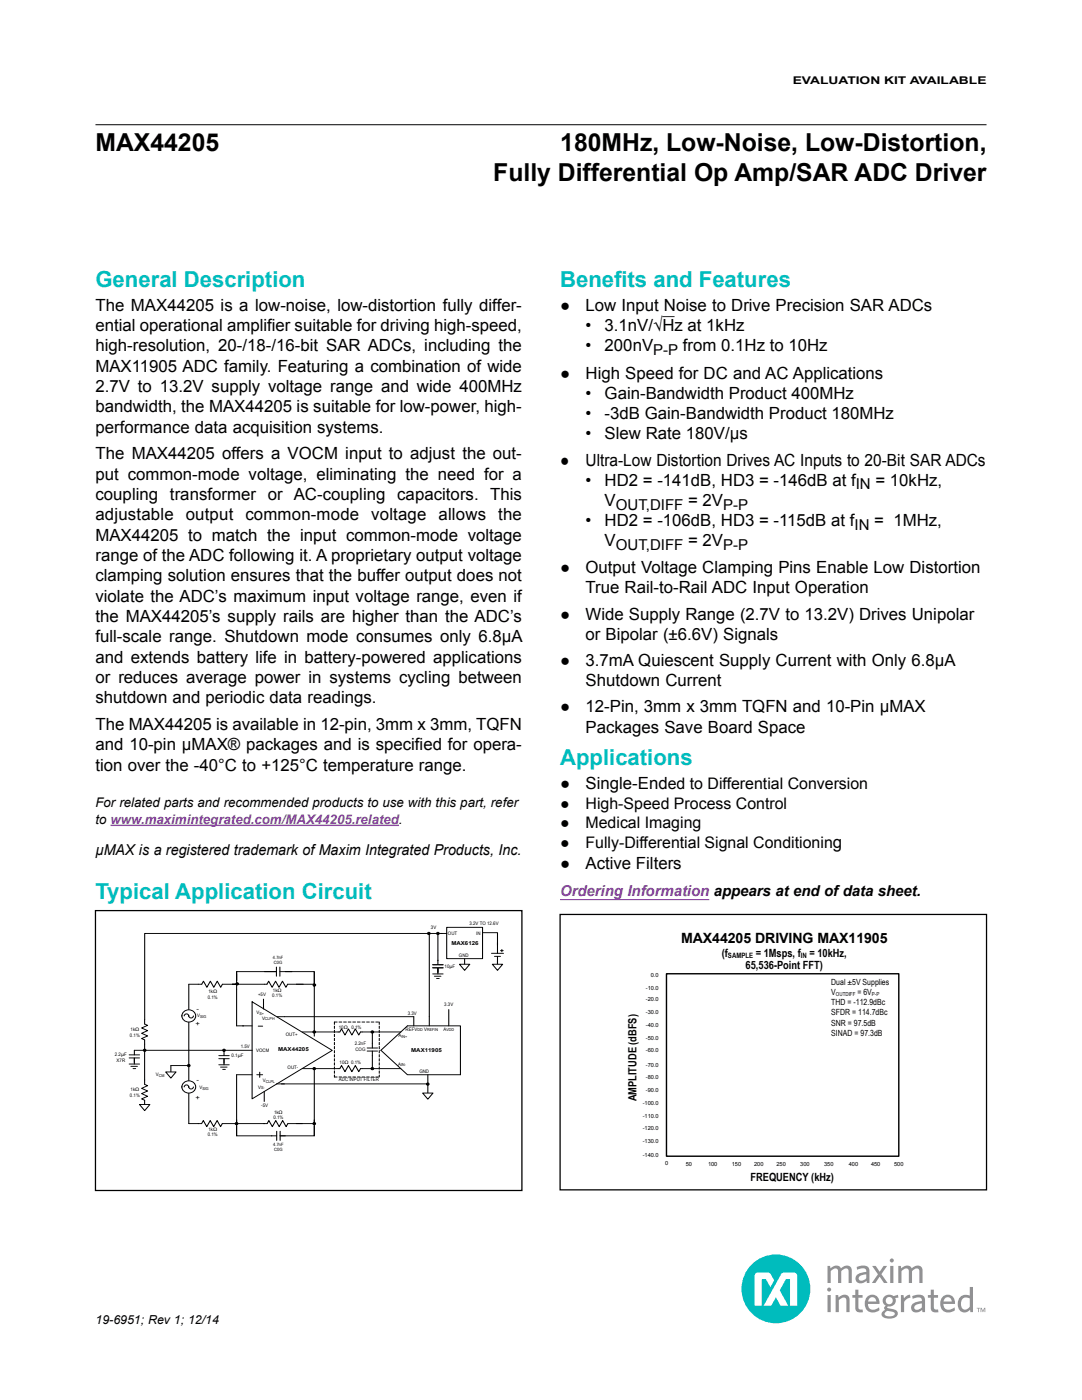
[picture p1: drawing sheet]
<svg xmlns="http://www.w3.org/2000/svg" width="216mm" height="279mm" viewBox="0 0 216 279" stroke-linecap="round" stroke-linejoin="round" font-family="sans-serif">
<defs><g id="words">
<g font-size="4.9">
<text x="19" y="30.2">MAX44205</text>
<text x="111.8" y="30.2">180MHz, Low-Noise, Low-Distortion,</text>
<text x="98.4" y="36.1">Fully Differential Op Amp/SAR ADC Driver</text>
</g>
<g font-size="4.4" fill="#00bcbd">
<text x="19" y="57.2">General Description</text>
<text x="111.8" y="57.2">Benef</text>
<text x="122.5" y="57.2">its and Features</text>
<text x="111.8" y="152.7">Applications</text>
<text x="19" y="179.3">Typical Application Circuit</text>
</g>
<g font-size="3.4">
<text x="19" y="62">The MAX44205 is a low-noise, low-distortion fully differ-</text>
<text x="111.8" y="62">●</text>
<text x="116.8" y="62">Low Input Noise to Drive Precision SAR ADCs</text>
<text x="19" y="66.1">ential operational amplifier suitable for driving high-speed,</text>
<text x="19" y="70.1">high-resolution, 20-/18-/16-bit SAR ADCs, including the</text>
<text x="116.8" y="66.1">•</text>
<text x="116.8" y="70.1">•</text>
<text x="120.6" y="66.1">3.1nV/√Hz at 1kHz</text>
<text x="120.6" y="70.1">200nVP-P from 0.1Hz to 10Hz</text>
<text x="19" y="74.2">MAX11905 ADC family. Featuring a combination of wide</text>
<text x="111.8" y="75.6">●</text>
<text x="116.8" y="75.6">High Speed for DC and AC Applications</text>
<text x="19" y="78.2">2.7V to 13.2V supply voltage range and wide 400MHz</text>
<text x="19" y="82.3">bandwidth, the MAX44205 is suitable for low-power, high-</text>
<text x="116.8" y="79.7">•</text>
<text x="116.8" y="83.6">•</text>
<text x="120.6" y="79.7">Gain-Bandwidth Product 400MHz</text>
<text x="120.6" y="83.6">-3dB Gain-Bandwidth Product 180MHz</text>
<text x="19" y="86.3">performance data acquisition systems.</text>
<text x="116.8" y="87.6">•</text>
<text x="120.6" y="87.6">Slew Rate 180V/µs</text>
<text x="19" y="91.7">The MAX44205 offers a VOCM input to adjust the out-</text>
<text x="19" y="95.7">put common-mode voltage, eliminating the need for a</text>
<text x="111.8" y="92.9">●</text>
<text x="116.8" y="92.9">Ultra-Low Distortion Drives AC Inputs to 20-Bit SAR ADCs</text>
<text x="19" y="99.8">coupling transformer or AC-coupling capacitors. This</text>
<text x="116.8" y="97">•</text>
<text x="120.6" y="97">HD2 = -141dB, HD3 = -146dB at fIN = 10kHz,</text>
<text x="120.6" y="101">VOUT,DIFF = 2VP-P</text>
<text x="19" y="103.8">adjustable</text>
<text x="19" y="107.9">MAX44205 to match the input common-mode voltage</text>
<text x="37.1" y="103.8">output</text>
<text x="49" y="103.8">common-mode</text>
<text x="74.1" y="103.8">voltage</text>
<text x="87.5" y="103.8">allows</text>
<text x="99.4" y="103.8">the</text>
<text x="116.8" y="105">•</text>
<text x="120.6" y="105">HD2 = -106dB, HD3 = -115dB at fIN = 1MHz,</text>
<text x="19" y="112">range of the ADC following it. A proprietary output voltage</text>
<text x="120.6" y="109">VOUT,DIFF = 2VP-P</text>
<text x="19" y="116">clamping solution ensures that the buffer output does not</text>
<text x="111.8" y="114.4">●</text>
<text x="116.8" y="114.4">Output Voltage Clamping Pins Enable Low Distortion</text>
<text x="116.8" y="118.4">True Rail-to-Rail ADC Input Operation</text>
<text x="19" y="120.1">violate the ADC’s maximum input voltage range, even if</text>
<text x="19" y="124.1">the MAX44205’s supply rails are higher than the ADC’s</text>
<text x="111.8" y="123.7">●</text>
<text x="116.8" y="123.7">Wide Supply Range (2.7V to 13.2V) Drives Unipolar</text>
<text x="19" y="128.2">full-scale range. Shutdown mode consumes only 6.8µA</text>
<text x="116.8" y="127.8">or Bipolar (±6.6V) Signals</text>
<text x="19" y="132.2">and extends battery life in battery-powered applications</text>
<text x="19" y="136.3">or reduces average power in systems cycling between</text>
<text x="111.8" y="132.9">●</text>
<text x="116.8" y="132.9">3.7mA Quiescent Supply Current with Only 6.8µA</text>
<text x="116.8" y="136.8">Shutdown Current</text>
<text x="19" y="140.4">shutdown and periodic data readings.</text>
<text x="111.8" y="142.2">●</text>
<text x="116.8" y="142.2">12-Pin, 3mm x 3mm TQFN and 10-Pin μMAX</text>
<text x="19" y="145.7">The MAX44205 is available in 12-pin, 3mm x 3mm, TQFN</text>
<text x="19" y="149.7">and 10-pin μMAX® packages and is specified for opera-</text>
<text x="116.8" y="146.2">Packages Save Board Space</text>
<text x="19" y="153.8">tion over the -40°C to +125°C temperature range.</text>
<text x="111.8" y="157.5">●</text>
<text x="116.8" y="157.5">Single-Ended to Differential Conversion</text>
<text x="111.8" y="173.4">●</text>
<text x="116.8" y="173.4">Active Filters</text>
</g>
<g font-size="3.2">
<text x="111.8" y="161.4">●</text>
<text x="116.8" y="161.4">High-Speed Process Control</text>
<text x="111.8" y="165.2">●</text>
<text x="116.8" y="165.2">Medical Imaging</text>
<text x="111.8" y="169.3">●</text>
<text x="116.8" y="169.3">Fully-Differential Signal Conditioning</text>
</g>
<text font-size="3" x="19" y="170.6">µMAX is a registered trademark of Maxim Integrated Products, Inc.</text>
<text font-size="3" fill="#853d9c" x="111.8" y="178.8">Ordering Information appears at end of data sheet.</text>
<text font-size="2.8" x="135.9" y="188.3">MAX44205 DRIVING MAX11905</text>
<g font-size="2.6">
<text x="19" y="161.1">For related parts and recommended products to use with this part, refer</text>
<text x="19" y="164.4">to www.maximintegrated.com/MAX44205.related.</text>
</g>
<text font-size="2.5" x="19" y="264.2">19-6951; Rev 1; 12/14</text>
<g font-size="2.3">
<text x="144" y="190.9">(f</text>
<text x="150.8" y="190.9">= 1Msps, f</text>
<text x="161.5" y="190.9">= 10kHz,</text>
<text x="148.8" y="193.4">65,536-Point FFT)</text>
<text x="127" y="219.8" transform="rotate(-90 127 219.8)">AMPLITUDE (dBFS)</text>
<text x="149.8" y="235.8">FREQUENCY (kHz)</text>
</g>
<text font-size="2.1" x="158.2" y="16.8">EVALUATION KIT AVAILABLE</text>
<g font-size="1.7">
<text x="165.9" y="196.5">Dual ±5V Supplies</text>
<text x="165.9" y="200.6">THD = -112.9dBc</text>
<text x="165.9" y="202.6">SFDR = 114.7dBc</text>
<text x="165.9" y="198.6">V</text>
<text x="171.1" y="198.6">= 6V</text>
<text x="165.9" y="204.7">SNR = 97.5dB</text>
<text x="165.9" y="206.7">SINAD = 97.3dB</text>
</g>
<g font-size="1.5">
<text x="145.3" y="191.1">SAMPLE</text>
<text x="159.8" y="191.1">IN</text>
</g>
<g font-size="1.4">
<text x="39.2" y="201.7">-</text>
<text x="39" y="204.7">+</text>
<text x="39.2" y="215.8">-</text>
<text x="39" y="219.5">+</text>
</g>
<g font-size="1.1">
<text x="90.1" y="188.7">MAX6126</text>
<text x="128.9" y="197.5">-10.0</text>
<text x="129.8" y="194.9">0.0</text>
<text x="128.9" y="199.9">-20.0</text>
<text x="128.9" y="202.4">-30.0</text>
<text x="166.8" y="198.7">OUTDIFF</text>
<text x="174" y="198.7">P-P</text>
<text x="55.5" y="209.8">MAX44205</text>
<text x="128.9" y="204.9">-40.0</text>
<text x="128.9" y="207.5">-50.0</text>
<text x="82" y="210">MAX11905</text>
<text x="128.9" y="210">-60.0</text>
<text x="128.9" y="212.9">-70.0</text>
<text x="128.9" y="215.4">-80.0</text>
<text x="128.2" y="220.5">-100.0</text>
<text x="128.9" y="218">-90.0</text>
<text x="128.2" y="223">-110.0</text>
<text x="128.2" y="225.6">-120.0</text>
<text x="128.2" y="228.1">-130.0</text>
<text x="128.2" y="230.8">-140.0</text>
<text x="132.7" y="232.6">0</text>
<text x="136.8" y="232.7">50</text>
<text x="141.3" y="232.7">100</text>
<text x="146" y="232.7">150</text>
<text x="150.5" y="232.7">200</text>
<text x="154.9" y="232.7">250</text>
<text x="159.7" y="232.7">300</text>
<text x="164.4" y="232.7">350</text>
<text x="169.4" y="232.7">400</text>
<text x="173.8" y="232.7">450</text>
<text x="178.4" y="232.7">500</text>
</g>
<g font-size=".9">
<text x="86" y="185.5">3V</text>
<text x="93.7" y="184.5">3.2V TO 12.6V</text>
<text x="54.5" y="191.3">4.7nF</text>
<text x="89.4" y="186.7">OUT</text>
<text x="91.6" y="191">GND</text>
<text x="95" y="186.5">IN</text>
<text x="54.5" y="197.9">1kΩ</text>
<text x="54.7" y="192.4">C0G</text>
<text x="88.7" y="193.2">10µF</text>
<text x="39.3" y="203">V</text>
<text x="41.5" y="199.3">0.1%</text>
<text x="41.6" y="198.2">1kΩ</text>
<text x="51.2" y="202.4">V</text>
<text x="51.5" y="198.9">+5V</text>
<text x="52.3" y="203.5">V</text>
<text x="54.3" y="199">0.1%</text>
<text x="81.4" y="202.5">3.3V</text>
<text x="88.6" y="200.8">3.3V</text>
<text x="25.9" y="207">0.1%</text>
<text x="26.1" y="205.8">1kΩ</text>
<text x="48" y="209.2">1.5V</text>
<text x="51.1" y="209.9">VOCM</text>
<text x="57" y="206.7">OUT+</text>
<text x="67.6" y="205.3">10Ω</text>
<text x="70.1" y="205.3">0.1%</text>
<text x="70.8" y="208.6">2.2nF</text>
<text x="70.9" y="209.8">COG</text>
<text x="79.5" y="207">A</text>
<text x="80.9" y="205.7">REFV</text>
<text x="84.6" y="205.7">V</text>
<text x="88.5" y="205.7">A</text>
<text x="22.9" y="210.8">2.2µF</text>
<text x="23.3" y="211.9">X7R</text>
<text x="31.1" y="214.8">V</text>
<text x="46.2" y="211">0.1µF</text>
<text x="52.5" y="216">V</text>
<text x="57.4" y="213.3">OUT-</text>
<text x="67.6" y="215.8">ADC INPUT FILTER</text>
<text x="67.8" y="212.3">10Ω 0.1%</text>
<text x="79.5" y="212.7">A</text>
<text x="83.7" y="214.2">GND</text>
<text x="25.9" y="218.8">0.1%</text>
<text x="26.1" y="217.7">1kΩ</text>
<text x="39.8" y="217.4">V</text>
<text x="51.5" y="217.3">V</text>
<text x="52.1" y="220.9">-5V</text>
<text x="41.5" y="226.8">0.1%</text>
<text x="41.6" y="225.6">1kΩ</text>
<text x="54.5" y="223.4">0.1%</text>
<text x="54.7" y="222.3">1kΩ</text>
<text x="54.5" y="228.7">4.7nF</text>
<text x="54.7" y="229.7">C0G</text>
</g>
<g font-size=".8">
<text x="39.9" y="203.1">SIG</text>
<text x="51.8" y="202.5">S+</text>
<text x="52.9" y="203.6">CLPH</text>
<text x="80.1" y="207.1">IN+</text>
<text x="83.3" y="205.8">DD</text>
<text x="85.2" y="205.8">REFIN</text>
<text x="89.1" y="205.8">VDD</text>
<text x="31.7" y="214.9">CM</text>
<text x="80" y="212.8">IN-</text>
<text x="40.4" y="217.4">SIG</text>
<text x="52.1" y="217.4">S-</text>
<text x="53" y="216.1">CLPL</text>
</g>
</g></defs>
<path d="M111.8 179.5h29.7" fill="none" stroke="#853d9c" stroke-width=".2"/>
<path d="M22.1 164.7h57.5" fill="none" stroke="#853d9c" stroke-width=".28"/>
<path d="M87.4 192.5v.6M74.3 209.2v.6M55.2 226.7h.7" fill="none" stroke="#fff" stroke-width=".2"/>
<g fill="none" stroke="#000" stroke-width=".2">
<path d="M39.6 196.4h-1.9v5.4M47.1 196.4h-.7h6.4M47.2 194.4v10.3h3.1M50.3 199.9l16 9.7-16 9.7zM52.6 199.4v2M55.2 193.9h-8v1.8M56.9 193.9h5.8v3M59.1 196.4h3.6v10.4M85.7 186.3h-56.8v17.2M86.3 192.5h2.1M86.3 193.1h2.1M87.3 186.3h1.8"/>
<path d="M87.4 191.7v-5.4h-1.7v18.4M87.4 193.1v1M89.1 185.1h7.2v6.2h-7.2zM92.7 191.4v1.2M96.3 186.1h3v2.5M98.1 190.3h2.4M98.7 190.9h1.2M99.3 188.1v2.2M99.3 190.9v2.1M99.9 189.7h.5M100.1 189.5v.4M26.8 209.6h23.5"/>
<path d="M28.9 203.5v.9l.6 .2-1.2 .6 1.2 .5-1.2 .5 1.2 .5-1.2 .6 .6 .2v8.9l.6 .3-1.2 .5 1.2 .5-1.2 .6 1.2 .5-1.2 .5 .6 .3v.8M37.7 212.7h-3.6v1.2M37.7 218v6.2h1.9M37.7 203.4v12.4M50.3 214.5h-3.1v9.7h5.6M51.2 214.5h1.2M51.5 204.8h.9M51.8 214v1M52.7 217.8v2M55.2 216.3h30.2M55.3 202.9h27.3M60.3 206h7.5l.3-.7 .7 1.3 .7-1.3 .7 1.3 .7-1.3 .7 1.3 .3-.6h8.1"/>
<path d="M60.3 213.3h7.5l.3-.6 .7 1.2 .7-1.2 .7 1.2 .7-1.2 .7 1.2 .3-.6h8.1M62.7 213.3v10.9h-3.6M73.3 209.2h2M73.3 209.8h2M74.3 206v3.2M74.3 209.8v3.5M76 209.6l5.3-4.9h10.6v9.8h-10.6zM85.4 214.5v3.6M89.5 201.5v3.2M47.2 223.5v3.2h7.1M54.2 226.7h1M55.2 225.8v1.8"/>
<path d="M55.9 225.8v1.8M55.9 226.7h1M62.7 223.5v3.2h-6.8"/>
</g>
<path d="M36.6 216.2a1.32 1.32 0 0 1 1.8-.3 1.32 1.32 0 0 1 .4 1.7 1.32 1.32 0 0 1-1.8 .4 1.32 1.32 0 0 1-.4-1.8z" fill-rule="evenodd" fill="#fff"/>
<path d="M36.6 216.2a1.32 1.32 0 0 1 1.8-.3 1.32 1.32 0 0 1 .4 1.7 1.32 1.32 0 0 1-1.8 .4 1.32 1.32 0 0 1-.4-1.8zM36.8 216.9a.5 .5 0 0 1 .5-.4 .5 .5 0 0 1 .4 .6 .47 .47 0 0 0 .5 .2 .47 .47 0 0 0 .4-.4" fill="none" stroke="#000" stroke-width=".2"/>
<path d="M36.6 202a1.32 1.32 0 0 1 1.8-.3 1.32 1.32 0 0 1 .4 1.8 1.32 1.32 0 0 1-1.8 .3 1.32 1.32 0 0 1-.4-1.8z" fill-rule="evenodd" fill="#fff"/>
<path d="M36.6 202a1.32 1.32 0 0 1 1.8-.3 1.32 1.32 0 0 1 .4 1.8 1.32 1.32 0 0 1-1.8 .3 1.32 1.32 0 0 1-.4-1.8zM36.8 202.8a.5 .5 0 0 1 .5-.4 .5 .5 0 0 1 .4 .6 .47 .47 0 0 0 .5 .1 .47 .47 0 0 0 .4-.3" fill="none" stroke="#000" stroke-width=".2"/>
<path d="M27.8 220.4h2.1l-1 1.2z" fill="#fff"/>
<path d="M27.8 220.4h2.1l-1 1.2z" fill="none" stroke="#000" stroke-width=".2"/>
<path d="M33.1 213.9h2l-1 1.3z" fill="#fff"/>
<g fill="none" stroke="#000" stroke-width=".2">
<path d="M39.6 196.4h.7l.3-.6 .7 1.2 .7-1.2 .7 1.2 .7-1.2 .6 1.2 .4-.6h2.9M60.5 196.4h-3.1l-.3 .6-.7-1.2-.7 1.2-.7-1.2-.7 1.2-.7-1.2-.3 .6h-.5M33.1 213.9h2l-1 1.3zM43.7 212.5h2M43.7 210.7h2M43.7 211.3h2M44 213h1.3M44.4 213.4h.6M44.7 209.8v.9M44.7 211.3v1.2M39.5 224.2h.7l.4-.6 .7 1.3 .6-1.3 .7 1.3 .7-1.3 .7 1.3 .4-.7h2.9M52.6 224.2h.7l.3-.6 .7 1.3 .7-1.3 .7 1.3 .7-1.3 .7 1.3 .3-.7h2.9"/>
<circle cx="62.7" cy="196.6" r=".24"/>
</g>
<path d="M44.7 210.7v.6" fill="none" stroke="#fff" stroke-width=".2"/>
<circle cx="62.7" cy="196.6" r=".24" fill="#000"/>
<path d="M84.3 218.1h2.1l-1 1.3z" fill="#fff"/>
<path d="M84.3 218.1h2.1l-1 1.3z" fill="none" stroke="#000" stroke-width=".2"/>
<path d="M91.7 192.4h2l-1 1.3z" fill="#fff"/>
<path d="M86.3 194.4h2.1M86.3 192.5h2.1M86.3 193.1h2.1M86.7 194.8h1.3M87.1 195.3h.5M87.4 191.6v.9M87.4 193.1v1.3M91.7 192.4h2l-1 1.3z" fill="none" stroke="#000" stroke-width=".2"/>
<path d="M87.4 192.5v.6" fill="none" stroke="#fff" stroke-width=".2"/>
<path d="M98.2 192.4h2.1l-1 1.3z" fill="#fff"/>
<g fill="none" stroke="#000" stroke-width=".2">
<path d="M47.2 193.9v1.1M52.7 193.9h2.5M55.2 193v1.8M55.8 193v1.8M55.8 193.9h2.5M62.7 193.9v2.5M98.2 192.4h2.1l-1 1.3zM25.8 212.4h2M25.8 210.5h2M25.8 211.1h2M26.1 212.8h1.3M26.6 213.3h.5"/>
<path d="M26.8 209.6v.9M26.8 211.1v1.3M82.6 202.9v1.8M47.2 224.7v2M62.7 224.7v2"/>
<circle cx="47.3" cy="196.4" r=".24"/>
<circle cx="85.6" cy="186.3" r=".24"/>
<circle cx="87.4" cy="186.3" r=".24"/>
<circle cx="28.9" cy="209.6" r=".24"/>
<circle cx="37.7" cy="212.7" r=".24"/>
<circle cx="44.7" cy="209.6" r=".24"/>
<circle cx="62.7" cy="206" r=".24"/>
<circle cx="62.7" cy="213.3" r=".24"/>
<circle cx="74.3" cy="213.3" r=".24"/>
<circle cx="74.3" cy="206" r=".24"/>
<circle cx="85.4" cy="216.4" r=".24"/>
<circle cx="47.2" cy="224.3" r=".24"/>
<circle cx="62.7" cy="224.3" r=".24"/>
</g>
<g fill="#000">
<circle cx="47.3" cy="196.4" r=".24"/>
<circle cx="85.6" cy="186.3" r=".24"/>
<circle cx="87.4" cy="186.3" r=".24"/>
<circle cx="28.9" cy="209.6" r=".24"/>
<circle cx="37.7" cy="212.7" r=".24"/>
<circle cx="44.7" cy="209.6" r=".24"/>
<circle cx="62.7" cy="206" r=".24"/>
<circle cx="62.7" cy="213.3" r=".24"/>
<circle cx="74.3" cy="213.3" r=".24"/>
<circle cx="74.3" cy="206" r=".24"/>
<circle cx="85.4" cy="216.4" r=".24"/>
<circle cx="47.2" cy="224.3" r=".24"/>
<circle cx="62.7" cy="224.3" r=".24"/>
</g>
<path d="M55.2 193.9h.6M26.8 210.5v.6" fill="none" stroke="#fff" stroke-width=".2"/>
<path d="M66.7 204h9M66.7 214.9h9M66.7 204v10.9M75.7 204v10.9" fill="none" stroke="#000" stroke-width=".2" stroke-dasharray=".5 .4"/>
<path d="M19 181.7h85.1v55.9h-85.1z" fill="none" stroke="#000" stroke-width=".25"/>
<path d="M133 194.3h46.3v36.4h-46.3z" fill="#fff"/>
<path d="M133 194.3h46.3v36.4h-46.3z" fill="none" stroke="#000" stroke-width=".28"/>
<path d="M111.8 182.5h85v55h-85z" fill="none" stroke="#000" stroke-width=".25"/>
<path d="M19.1 24.9h177.7" fill="none" stroke="#000" stroke-width=".2"/>
<circle cx="154.8" cy="257.2" r="6.9" fill="#00bcbd"/>
<path d="M156 254.1l-3.6 6.5h1.5l.9-1.7 1 1.7h1.5l-1.7-3.1 1.2-2.2h.8v5.3h1.5v-5.9a.7 .7 0 0 0-.7-.7h-1.9zM150.8 254.2l-.2 .5v5.9h1.4v-5.3h.8l.9 1.6 .8-1.4-.7-1.2-.4-.3h-2.1z" fill="#fff"/>
<g fill="#909194">
<path d="M166.7 258.5h.5l.1 .4 .3-.2a1.12 1.12 0 0 1 1.2-.3 1.12 1.12 0 0 1 .7 1v2.5h-.6v-2.4a.59 .59 0 0 0-.4-.5 .59 .59 0 0 0-.6 .1l-.5 .4v2.4h-.7z"/>
<path d="M170.7 257.4h.6v1.1h.8v.5h-.8v2.1l.2 .2h.6l.1 .6h-.3a.95 .95 0 0 1-1.2-.9v-2h-.6v-.5h.6z"/>
<path d="M185.7 257.4h.6v1.1h.9v.5h-.9l.1 2.1 .1 .2h.7l.1 .6h-.4a.95 .95 0 0 1-1.2-.9v-2h-.6v-.5h.6z"/>
<path d="M179.8 258.5h.5l.1 .6a1.51 1.51 0 0 1 1.2-.7l.1 .6a1.56 1.56 0 0 0-1.3 .8v2.1h-.6z"/>
<path d="M165.1 252.6h.5l.1 .5a1.24 1.24 0 0 1 2.1 0l.2-.2a1.1 1.1 0 0 1 1.2-.3 1.1 1.1 0 0 1 .8 1v2.5h-.7v-2.7a.89 .89 0 0 0-1.4 .3v2.4h-.7v-2.7a.89 .89 0 0 0-1.4 .3v2.4h-.7z"/>
<path d="M179.2 252.6h.6v.5a1.24 1.24 0 0 1 2.1 0l.3-.2a1.1 1.1 0 0 1 1.1-.3 1.1 1.1 0 0 1 .8 1v2.5h-.7v-2.7a.89 .89 0 0 0-1.4 .3v2.4h-.7v-2.7a.89 .89 0 0 0-1.4 .3v2.4h-.7z"/>
<path d="M174 252.6h.7l.8 1.2 .8-1.2h.7l-1.1 1.7 1.2 1.8h-.7l-.9-1.3-.8 1.3h-.7l1.2-1.8z"/>
<path d="M165 257.4a.4 .4 0 0 1 .8 0 .4 .4 0 0 1-.8 0zM165.1 258.5h.7v3.4h-.7z"/>
<path d="M173 258.9a1.48 1.48 0 0 1 1.8-.3 1.48 1.48 0 0 1 .7 1.6h-2.3a1.13 1.13 0 0 0 .6 1.1 1.13 1.13 0 0 0 1.3-.2l.3-.2 .1 .6a1.76 1.76 0 0 1-2.2 .2 1.76 1.76 0 0 1-.7-2.1zM173.5 259.1l-.3 .6h1.7a.8 .8 0 0 0-.5-.7 .8 .8 0 0 0-.9 .1z"/>
<path d="M176.4 258.8a1.46 1.46 0 0 1 1.9-.1l.9-.3 .1 .6h-.7a1.2 1.2 0 0 1-.2 1.3 1.2 1.2 0 0 1-1.2 .4l-.1 .3 .9 .2a.98 .98 0 0 1 1.1 1.3 2.26 2.26 0 0 1-3.1 .1 .88 .88 0 0 1 .6-1.2l-.2-.4 .4-.4a1.14 1.14 0 0 1-.4-1.8zM176.8 261.8l-.3 .4a1.31 1.31 0 0 0 2.1 0 1.55 1.55 0 0 0-1.8-.4zM176.7 259.6a.75 .75 0 0 0 1.5 0 .75 .75 0 0 0-1.5 0z"/>
<path d="M182 258.7l1-.3a1.14 1.14 0 0 1 1.6 1.1v2.4h-.5l-.1-.5-.2 .2a1.09 1.09 0 0 1-1.5 .2 1.09 1.09 0 0 1-.3-1.5 3 3 0 0 1 1.9-.7 .65 .65 0 0 0-.2-.6 .65 .65 0 0 0-.7-.1l-.9 .3zM182.6 260.5a.51 .51 0 0 0-.1 .7 .51 .51 0 0 0 .7 .2l.7-.5v-.8z"/>
<path d="M188 258.9a1.48 1.48 0 0 1 1.8-.3 1.48 1.48 0 0 1 .8 1.6h-2.4a1.13 1.13 0 0 0 .7 1.1 1.13 1.13 0 0 0 1.3-.2l.3-.2 .1 .6a1.76 1.76 0 0 1-2.2 .2 1.76 1.76 0 0 1-.7-2.1zM188.6 259.1l-.3 .6h1.6a.8 .8 0 0 0-.4-.7 .8 .8 0 0 0-.9 .1z"/>
<path d="M193.5 256.8h.6v5.1h-.5v-.5a1.38 1.38 0 0 1-1.7 .4 1.38 1.38 0 0 1-.8-1.5 1.65 1.65 0 0 1 2.4-1.7zM192.1 259.2a1.58 1.58 0 0 0 .1 2.1 1.03 1.03 0 0 0 1.3-.5v-1.7l-.8-.2z"/>
<path d="M170.9 252.9l1-.3a1.14 1.14 0 0 1 1.6 1.1v2.4h-.5l-.1-.5-.2 .2a1.09 1.09 0 0 1-1.5 .2 1.09 1.09 0 0 1-.3-1.5 3 3 0 0 1 2-.7 .65 .65 0 0 0-.3-.6 .65 .65 0 0 0-.7-.1l-.9 .3zM171.5 254.7a.51 .51 0 0 0-.1 .7 .51 .51 0 0 0 .7 .2l.8-.5v-.8z"/>
<path d="M177.5 251.6a.45 .45 0 0 1 .9 0 .45 .45 0 0 1-.9 0zM177.6 252.6h.7v3.5h-.7z"/>
<path d="M194.9 261h.7v.1h-.3v.8h-.1v-.8h-.3zM195.7 261h.2l.2 .6 .3-.6h.2v.9h-.1v-.7l-.3 .7-.4-.7v.7h-.1z"/>
</g>
<use href="#words"/>
</svg>
